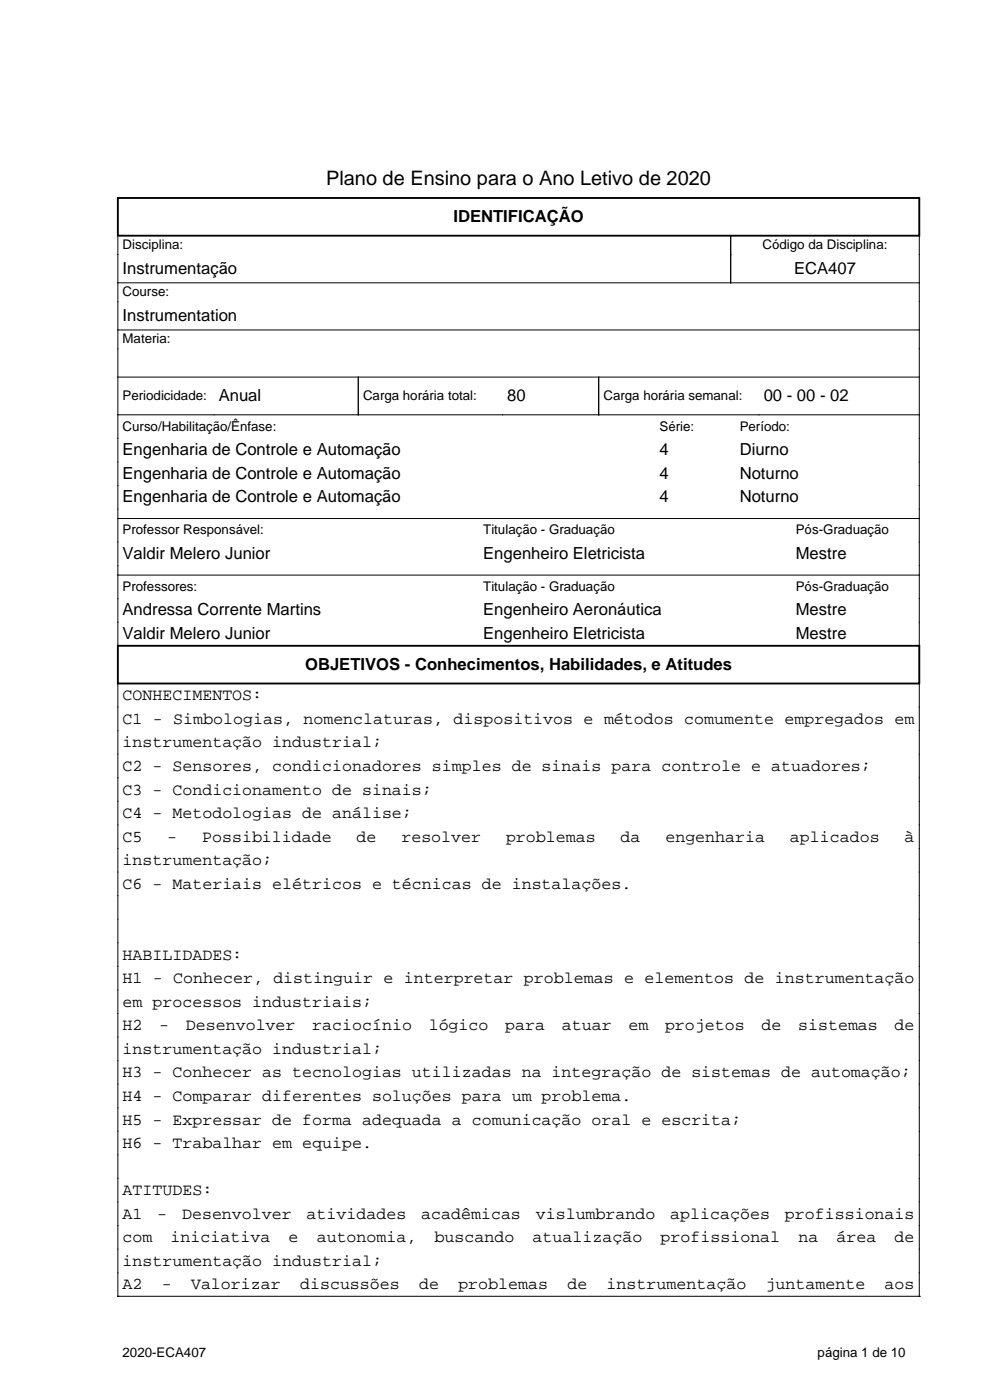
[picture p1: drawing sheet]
<svg xmlns="http://www.w3.org/2000/svg" width="210mm" height="297mm" viewBox="0 0 210 297" stroke-linecap="round" stroke-linejoin="round" font-family="sans-serif">
<defs><g id="words">
<text font-size="4.2" x="69.2" y="39.3">Plano de Ensino para o Ano Letivo de 2020</text>
<g font-size="3.5">
<text x="96.2" y="47.1">IDENTIFICAÇÃO</text>
<text x="26" y="58.1">Instrumentação</text>
<text x="168.4" y="58.1">ECA407</text>
<text x="26" y="68.1">Instrumentation</text>
<text x="46.4" y="85.1">Anual</text>
<text x="107.6" y="85.1">80</text>
<text x="162" y="85.1">00 - 00 - 02</text>
<text x="26" y="96.6">Engenharia de Controle e Automação</text>
<text x="26" y="101.6">Engenharia de Controle e Automação</text>
<text x="139.9" y="96.6">4</text>
<text x="139.9" y="101.6">4</text>
<text x="156.9" y="96.6">Diurno</text>
<text x="156.9" y="101.6">Noturno</text>
<text x="26" y="106.6">Engenharia de Controle e Automação</text>
<text x="139.9" y="106.6">4</text>
<text x="156.9" y="106.6">Noturno</text>
<text x="26" y="118.6">Valdir Melero Junior</text>
<text x="102.5" y="118.6">Engenheiro Eletricista</text>
<text x="168.8" y="118.6">Mestre</text>
<text x="26" y="130.6">Andressa Corrente Martins</text>
<text x="102.5" y="130.6">Engenheiro Aeronáutica</text>
<text x="168.8" y="130.6">Mestre</text>
<text x="26" y="135.6">Valdir Melero Junior</text>
<text x="102.5" y="135.6">Engenheiro Eletricista</text>
<text x="168.8" y="135.6">Mestre</text>
<text x="64.7" y="142.1">OBJETIVOS - Conhecimentos, Habilidades, e Atitudes</text>
<text x="26" y="148.6">CONHECIMENTOS:</text>
<text x="26" y="153.6">C1 - Simbologias, nomenclaturas, dispositivos e métodos comumente empregados em</text>
<text x="26" y="158.6">instrumentação industrial;</text>
<text x="26" y="163.6">C2 - Sensores, condicionadores simples de sinais para controle e atuadores;</text>
<text x="26" y="168.6">C3 - Condicionamento de sinais;</text>
<text x="26" y="173.6">C4 - Metodologias de análise;</text>
<text x="26" y="178.6">C5</text>
<text x="35.5" y="178.6">-</text>
<text x="42.9" y="178.6">Possibilidade</text>
<text x="75.6" y="178.6">de</text>
<text x="85.1" y="178.6">resolver</text>
<text x="107.3" y="178.6">problemas</text>
<text x="131.6" y="178.6">da</text>
<text x="141.1" y="178.6">engenharia</text>
<text x="167.6" y="178.6">aplicados</text>
<text x="191.9" y="178.6">à</text>
<text x="26" y="183.6">instrumentação;</text>
<text x="26" y="188.6">C6 - Materiais elétricos e técnicas de instalações.</text>
<text x="26" y="203.6">HABILIDADES:</text>
<text x="26" y="208.6">H1 - Conhecer, distinguir e interpretar problemas e elementos de instrumentação</text>
<text x="26" y="213.6">em processos industriais;</text>
<text x="26" y="218.6">H2</text>
<text x="33.8" y="218.6">-</text>
<text x="39.4" y="218.6">Desenvolver</text>
<text x="66.2" y="218.6">raciocínio</text>
<text x="90.9" y="218.6">lógico</text>
<text x="107.2" y="218.6">para</text>
<text x="119.2" y="218.6">atuar</text>
<text x="133.3" y="218.6">em</text>
<text x="141.1" y="218.6">projetos</text>
<text x="161.5" y="218.6">de</text>
<text x="169.3" y="218.6">sistemas</text>
<text x="189.8" y="218.6">de</text>
<text x="26" y="223.6">instrumentação industrial;</text>
<text x="26" y="228.6">H3 - Conhecer as tecnologias utilizadas na integração de sistemas de automação;</text>
<text x="26" y="233.6">H4 - Comparar diferentes soluções para um problema.</text>
<text x="26" y="238.6">H5 - Expressar de forma adequada a comunicação oral e escrita;</text>
<text x="26" y="243.6">H6 - Trabalhar em equipe.</text>
<text x="26" y="253.6">ATITUDES:</text>
<text x="26" y="258.6">A1</text>
<text x="26" y="263.6">com</text>
<text x="33.4" y="258.6">-</text>
<text x="36.2" y="263.6">iniciativa</text>
<text x="38.6" y="258.6">Desenvolver</text>
<text x="61.2" y="263.6">e</text>
<text x="65" y="258.6">atividades</text>
<text x="67.2" y="263.6">autonomia,</text>
<text x="89.3" y="258.6">acadêmicas</text>
<text x="92.2" y="263.6">buscando</text>
<text x="113" y="263.6">atualização</text>
<text x="113.6" y="258.6">vislumbrando</text>
<text x="140.1" y="263.6">profissional</text>
<text x="142.2" y="258.6">aplicações</text>
<text x="166.5" y="258.6">profissionais</text>
<text x="169.4" y="263.6">na</text>
<text x="177.4" y="263.6">área</text>
<text x="189.8" y="263.6">de</text>
<text x="26" y="268.6">instrumentação industrial;</text>
<text x="26" y="273.6">A2</text>
<text x="34.3" y="273.6">-</text>
<text x="40.5" y="273.6">Valorizar</text>
<text x="63.7" y="273.6">discussões</text>
<text x="88.9" y="273.6">de</text>
<text x="97.2" y="273.6">problemas</text>
<text x="120.4" y="273.6">de</text>
<text x="128.7" y="273.6">instrumentação</text>
<text x="162.4" y="273.6">juntamente</text>
<text x="187.6" y="273.6">aos</text>
</g>
<g font-size="2.8">
<text x="26" y="52.8">Disciplina:</text>
<text x="161.7" y="52.8">Código da Disciplina:</text>
<text x="26" y="62.8">Course:</text>
<text x="26" y="72.8">Materia:</text>
<text x="26" y="84.8">Periodicidade:</text>
<text x="77" y="84.8">Carga horária total:</text>
<text x="128" y="84.8">Carga horária semanal:</text>
<text x="26" y="91.3">Curso/Habilitação/Ênfase:</text>
<text x="139.9" y="91.3">Série:</text>
<text x="156.9" y="91.3">Período:</text>
<text x="26" y="113.3">Professor Responsável:</text>
<text x="102.5" y="113.3">Titulação - Graduação</text>
<text x="168.8" y="113.3">Pós-Graduação</text>
<text x="26" y="125.3">Professores:</text>
<text x="102.5" y="125.3">Titulação - Graduação</text>
<text x="168.8" y="125.3">Pós-Graduação</text>
<text x="26" y="287.8">2020-ECA407</text>
<text x="173.4" y="287.8">página 1 de 10</text>
</g>
</g></defs>
<path d="M25 42h170v8h-170zM25 137h170v8h-170z" fill="none" stroke="#000" stroke-width=".4"/>
<g fill="none" stroke="#000" stroke-width=".21">
<path d="M25 50v87M155 50v10M195 50v87M25 60h170M25 70h170M25 80h170M76 80v8M127 80v8M25 88h170M25 110h170M25 122h170M25 145v130"/>
<path d="M195 145v130M25 275h.1M25 275h170M195 275h.1"/>
</g>
<use href="#words"/>
</svg>
